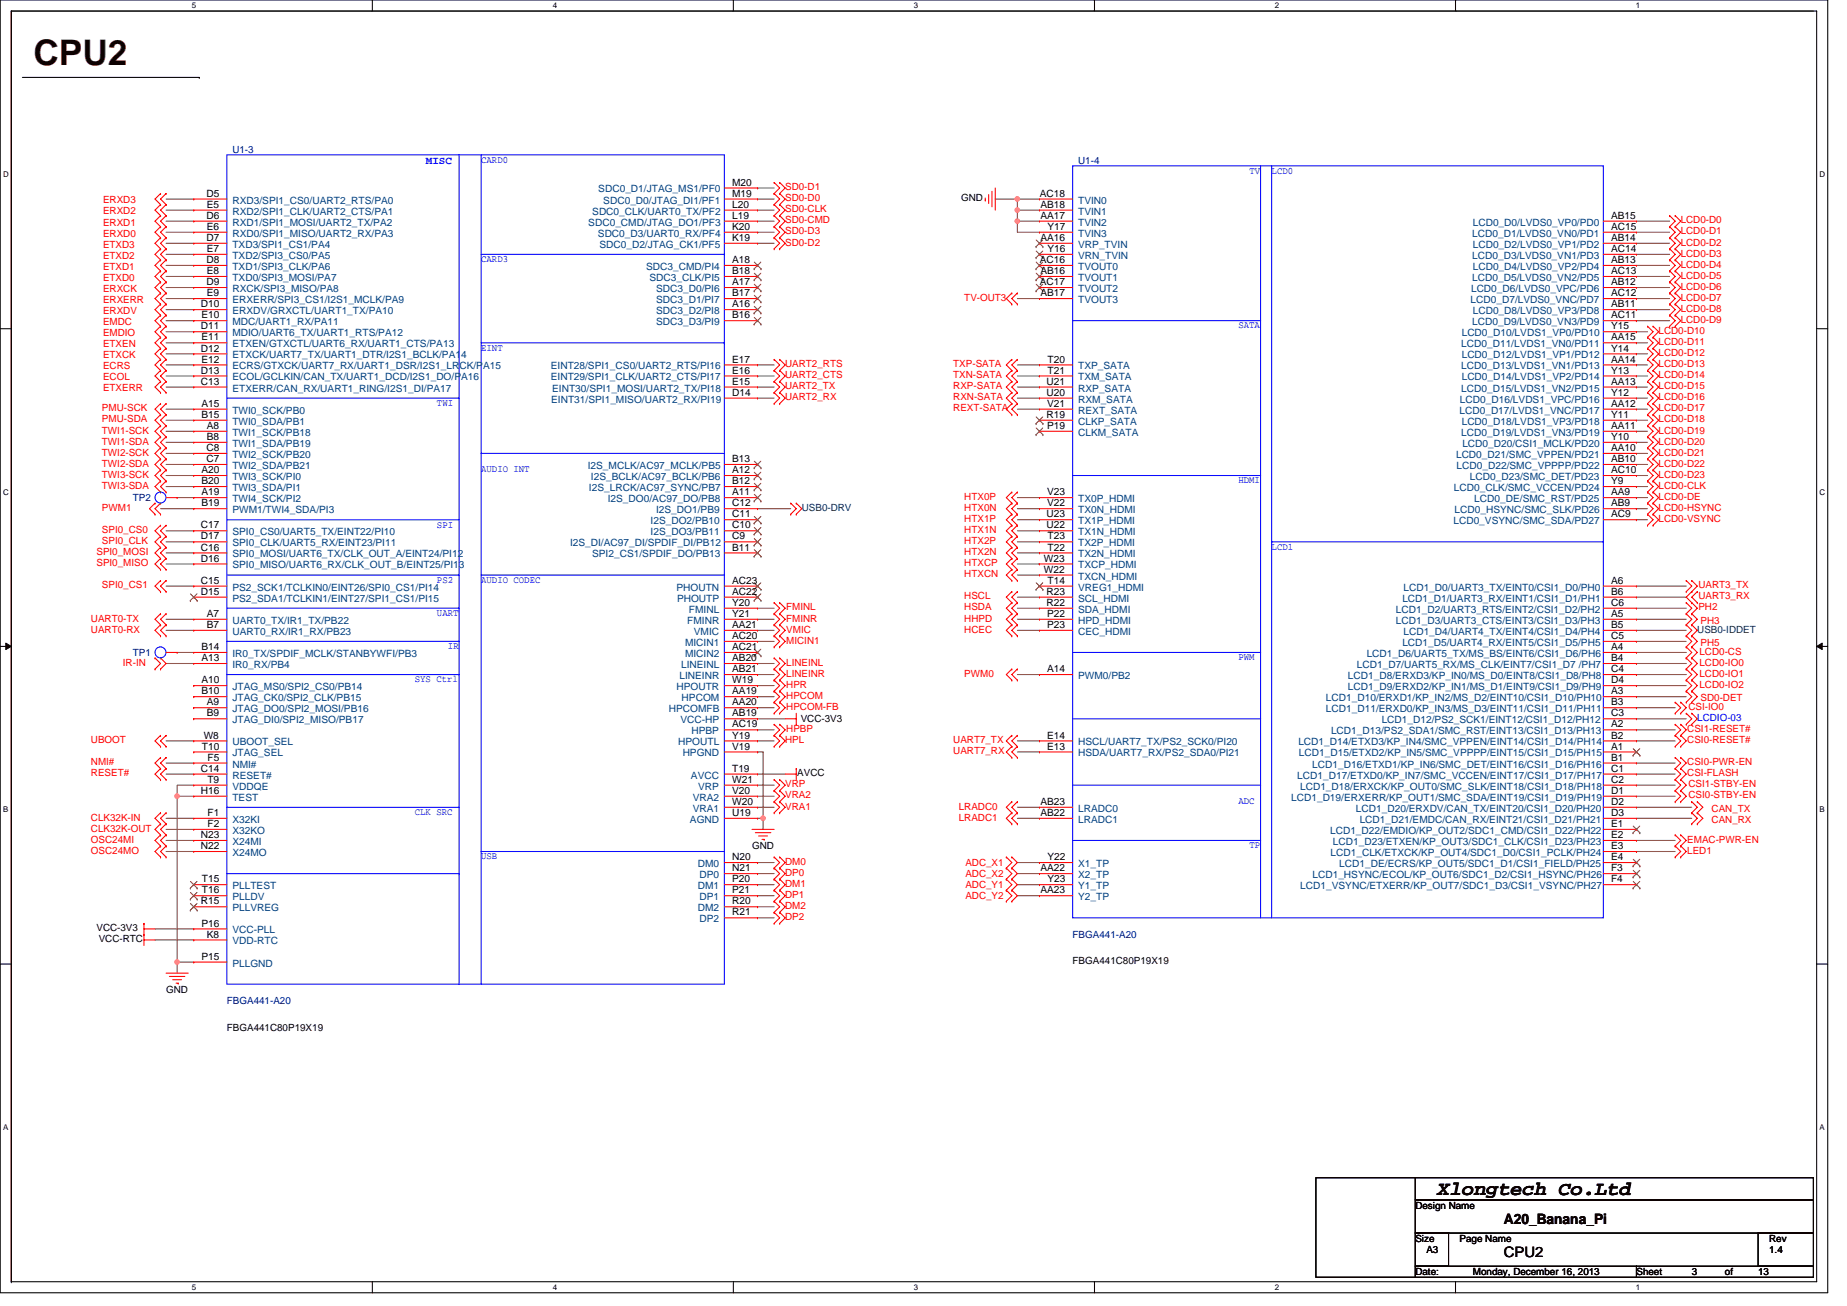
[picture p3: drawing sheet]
<svg xmlns="http://www.w3.org/2000/svg" width="297mm" height="210mm" viewBox="0 0 297 210" stroke-linecap="round" stroke-linejoin="round" font-family="sans-serif">
<defs><g id="words">
<text font-size="5.7" fill="#400000" x="5.4" y="10.5">CPU2</text>
<text font-size="3.2" x="231.2" y="192.1">Xlongtech Co.Ltd</text>
<g font-size="2.3">
<text x="241.8" y="196.8">A20_Banana_Pi</text>
<text x="241.8" y="202.1">CPU2</text>
</g>
<text font-size="1.8" fill="#00f" x="68.5" y="26.3">MISC</text>
<g font-size="1.6" fill="#000080">
<text x="37.4" y="24.5">U1-3</text>
<text x="173.4" y="26.3">U1-4</text>
<text x="21.4" y="80.5">TP2</text>
<text x="21.4" y="105.4">TP1</text>
<text x="172.5" y="150.8">FBGA441-A20</text>
<text x="36.5" y="161.4">FBGA441-A20</text>
</g>
<g font-size="1.6" fill="#00f">
<text x="77.4" y="26.1">CARD0</text>
<text x="201" y="27.9">TV</text>
<text x="204.5" y="27.9">LCD0</text>
<text x="77.4" y="42.1">CARD3</text>
<text x="199.2" y="52.8">SATA</text>
<text x="77.4" y="56.4">EINT</text>
<text x="70.3" y="65.3">TWI</text>
<text x="77.4" y="75.9">AUDIO INT</text>
<text x="199.2" y="77.7">HDMI</text>
<text x="70.3" y="84.8">SPI</text>
<text x="204.5" y="88.4">LCD1</text>
<text x="70.3" y="93.7">PS2</text>
<text x="77.4" y="93.7">AUDIO CODEC</text>
<text x="70.3" y="99">UART</text>
<text x="72" y="104.4">IR</text>
<text x="199.2" y="106.2">PWM</text>
<text x="66.7" y="109.7">SYS Ctrl</text>
<text x="273" y="115.9">LCDIO-03</text>
<text x="66.7" y="131">CLK SRC</text>
<text x="199.2" y="129.3">ADC</text>
<text x="201" y="136.4">TP</text>
<text x="77.4" y="138.2">USB</text>
</g>
<g font-size="1.6">
<text x="117.7" y="29.8">M20</text>
<text x="33.2" y="31.6">D5</text>
<text x="33.2" y="35.2">D6</text>
<text x="33.3" y="33.4">E5</text>
<text x="117.7" y="31.6">M19</text>
<text x="117.7" y="33.4">L20</text>
<text x="117.7" y="35.2">L19</text>
<text x="154.6" y="32.4">GND</text>
<text x="167.2" y="31.6">AC18</text>
<text x="167.3" y="33.4">AB18</text>
<text x="167.3" y="35.2">AA17</text>
<text x="259.1" y="35.2">AB15</text>
<text x="33.2" y="38.7">D7</text>
<text x="33.3" y="37">E6</text>
<text x="33.3" y="40.5">E7</text>
<text x="117.7" y="37">K20</text>
<text x="117.7" y="38.7">K19</text>
<text x="167.3" y="38.7">AA16</text>
<text x="168.4" y="37">Y17</text>
<text x="168.4" y="40.5">Y16</text>
<text x="259.1" y="37">AC15</text>
<text x="259.1" y="40.5">AC14</text>
<text x="259.1" y="38.7">AB14</text>
<text x="33.2" y="42.3">D8</text>
<text x="33.2" y="45.8">D9</text>
<text x="33.3" y="44.1">E8</text>
<text x="33.3" y="47.6">E9</text>
<text x="117.7" y="45.8">A17</text>
<text x="117.7" y="47.6">B17</text>
<text x="117.7" y="44.1">B18</text>
<text x="117.7" y="42.3">A18</text>
<text x="167.2" y="42.3">AC16</text>
<text x="167.2" y="45.8">AC17</text>
<text x="167.3" y="44.1">AB16</text>
<text x="167.3" y="47.6">AB17</text>
<text x="259.1" y="44.1">AC13</text>
<text x="259.1" y="47.6">AC12</text>
<text x="259.1" y="42.3">AB13</text>
<text x="259.1" y="45.8">AB12</text>
<text x="32.3" y="49.4">D10</text>
<text x="32.3" y="53">D11</text>
<text x="32.4" y="51.2">E10</text>
<text x="117.7" y="49.4">A16</text>
<text x="117.7" y="51.2">B16</text>
<text x="259.1" y="51.2">AC11</text>
<text x="259.1" y="49.4">AB11</text>
<text x="259.1" y="53">Y15</text>
<text x="32.3" y="56.5">D12</text>
<text x="32.4" y="54.7">E11</text>
<text x="32.4" y="58.3">E12</text>
<text x="117.7" y="58.3">E17</text>
<text x="168.5" y="58.3">T20</text>
<text x="259.1" y="54.7">AA15</text>
<text x="259.1" y="58.3">AA14</text>
<text x="259.1" y="56.5">Y14</text>
<text x="32.3" y="60.1">D13</text>
<text x="32.3" y="61.8">C13</text>
<text x="32.4" y="65.4">A15</text>
<text x="117.7" y="61.8">E15</text>
<text x="117.7" y="63.6">D14</text>
<text x="117.7" y="60.1">E16</text>
<text x="168.3" y="61.8">U21</text>
<text x="168.3" y="63.6">U20</text>
<text x="168.4" y="65.4">V21</text>
<text x="168.5" y="60.1">T21</text>
<text x="259.1" y="63.6">Y12</text>
<text x="259.1" y="61.8">AA13</text>
<text x="259.1" y="65.4">AA12</text>
<text x="259.1" y="60.1">Y13</text>
<text x="32.4" y="67.2">B15</text>
<text x="33.3" y="69">A8</text>
<text x="33.3" y="70.7">B8</text>
<text x="168.3" y="67.2">R19</text>
<text x="168.4" y="69">P19</text>
<text x="259.1" y="70.7">Y10</text>
<text x="259.1" y="69">AA11</text>
<text x="259.1" y="67.2">Y11</text>
<text x="32.4" y="76.1">A20</text>
<text x="32.4" y="77.9">B20</text>
<text x="33.2" y="72.5">C8</text>
<text x="33.2" y="74.3">C7</text>
<text x="117.7" y="77.9">B12</text>
<text x="117.7" y="76.1">A12</text>
<text x="117.7" y="74.3">B13</text>
<text x="259.1" y="72.5">AA10</text>
<text x="259.1" y="76.1">AC10</text>
<text x="259.1" y="74.3">AB10</text>
<text x="259.1" y="77.9">Y9</text>
<text x="32.4" y="79.6">A19</text>
<text x="32.4" y="81.4">B19</text>
<text x="117.7" y="81.4">C12</text>
<text x="117.7" y="83.2">C11</text>
<text x="117.7" y="79.6">A11</text>
<text x="168.3" y="83.2">U23</text>
<text x="168.4" y="79.6">V23</text>
<text x="168.4" y="81.4">V22</text>
<text x="259.1" y="83.2">AC9</text>
<text x="259.1" y="79.6">AA9</text>
<text x="259.1" y="81.4">AB9</text>
<text x="32.3" y="85">C17</text>
<text x="32.3" y="86.7">D17</text>
<text x="32.3" y="88.5">C16</text>
<text x="117.7" y="85">C10</text>
<text x="117.7" y="88.5">B11</text>
<text x="117.7" y="86.7">C9</text>
<text x="168.3" y="85">U22</text>
<text x="168.5" y="86.7">T23</text>
<text x="168.5" y="88.5">T22</text>
<text x="32.3" y="90.3">D16</text>
<text x="32.3" y="93.9">C15</text>
<text x="32.3" y="95.6">D15</text>
<text x="117.7" y="95.6">AC22</text>
<text x="117.7" y="93.9">AC23</text>
<text x="167.9" y="90.3">W23</text>
<text x="167.9" y="92.1">W22</text>
<text x="168.3" y="95.6">R23</text>
<text x="168.5" y="93.9">T14</text>
<text x="259.1" y="95.6">B6</text>
<text x="259.1" y="93.9">A6</text>
<text x="33.3" y="99.2">A7</text>
<text x="33.3" y="101">B7</text>
<text x="117.7" y="99.2">Y21</text>
<text x="117.7" y="101">AA21</text>
<text x="117.7" y="97.4">Y20</text>
<text x="168.3" y="97.4">R22</text>
<text x="168.4" y="99.2">P22</text>
<text x="168.4" y="101">P23</text>
<text x="259.1" y="97.4">C6</text>
<text x="259.1" y="99.2">A5</text>
<text x="259.1" y="101">B5</text>
<text x="32.4" y="104.5">B14</text>
<text x="32.4" y="106.3">A13</text>
<text x="117.7" y="106.3">AB20</text>
<text x="117.7" y="102.7">AC20</text>
<text x="117.7" y="104.5">AC21</text>
<text x="259.1" y="102.7">C5</text>
<text x="259.1" y="106.3">B4</text>
<text x="259.1" y="104.5">A4</text>
<text x="32.4" y="109.9">A10</text>
<text x="32.4" y="111.6">B10</text>
<text x="33.3" y="113.4">A9</text>
<text x="117.7" y="108.1">AB21</text>
<text x="117.7" y="111.6">AA19</text>
<text x="117.7" y="113.4">AA20</text>
<text x="117.7" y="109.9">W19</text>
<text x="168.4" y="108.1">A14</text>
<text x="259.1" y="111.6">A3</text>
<text x="259.1" y="113.4">B3</text>
<text x="259.1" y="108.1">C4</text>
<text x="259.1" y="109.9">D4</text>
<text x="32.8" y="118.7">W8</text>
<text x="33.3" y="115.2">B9</text>
<text x="117.7" y="117">AC19</text>
<text x="117.7" y="118.7">Y19</text>
<text x="117.7" y="115.2">AB19</text>
<text x="128.8" y="116.1">VCC-3V3</text>
<text x="168.4" y="118.7">E14</text>
<text x="259.1" y="115.2">C3</text>
<text x="259.1" y="117">A2</text>
<text x="259.1" y="118.7">B2</text>
<text x="32.3" y="124.1">C14</text>
<text x="32.5" y="120.5">T10</text>
<text x="33.4" y="125.9">T9</text>
<text x="33.4" y="122.3">F5</text>
<text x="117.7" y="125.9">W21</text>
<text x="117.7" y="124.1">T19</text>
<text x="117.7" y="120.5">V19</text>
<text x="128.2" y="124.8">AVCC</text>
<text x="168.4" y="120.5">E13</text>
<text x="259.1" y="122.3">B1</text>
<text x="259.1" y="120.5">A1</text>
<text x="259.1" y="124.1">C1</text>
<text x="259.1" y="125.9">C2</text>
<text x="32.3" y="127.6">H16</text>
<text x="33.4" y="131.2">F1</text>
<text x="117.7" y="129.4">W20</text>
<text x="117.7" y="127.6">V20</text>
<text x="117.7" y="131.2">U19</text>
<text x="167.3" y="129.4">AB23</text>
<text x="167.3" y="131.2">AB22</text>
<text x="259.1" y="129.4">D2</text>
<text x="259.1" y="131.2">D3</text>
<text x="259.1" y="127.6">D1</text>
<text x="32.3" y="134.7">N23</text>
<text x="32.3" y="136.5">N22</text>
<text x="33.4" y="133">F2</text>
<text x="120.9" y="136.5">GND</text>
<text x="259.1" y="136.5">E3</text>
<text x="259.1" y="133">E1</text>
<text x="259.1" y="134.7">E2</text>
<text x="32.5" y="141.9">T15</text>
<text x="32.5" y="143.6">T16</text>
<text x="117.7" y="138.3">N20</text>
<text x="117.7" y="140.1">N21</text>
<text x="117.7" y="141.9">P20</text>
<text x="117.7" y="143.6">P21</text>
<text x="167.3" y="140.1">AA22</text>
<text x="167.3" y="143.6">AA23</text>
<text x="168.4" y="138.3">Y22</text>
<text x="168.4" y="141.9">Y23</text>
<text x="259.1" y="140.1">F3</text>
<text x="259.1" y="138.3">E4</text>
<text x="259.1" y="141.9">F4</text>
<text x="15.5" y="149.7">VCC-3V3</text>
<text x="32.3" y="145.4">R15</text>
<text x="32.4" y="149">P16</text>
<text x="117.7" y="145.4">R20</text>
<text x="117.7" y="147.2">R21</text>
<text x="15.9" y="151.5">VCC-RTC</text>
<text x="32.4" y="154.3">P15</text>
<text x="33.3" y="150.7">K8</text>
<text x="172.5" y="155">FBGA441C80P19X19</text>
<text x="26.7" y="159.7">GND</text>
<text x="36.5" y="165.7">FBGA441C80P19X19</text>
<text x="227.6" y="194.3">Design Name</text>
<text x="227.6" y="199.7">Size</text>
<text x="229.4" y="201.4">A3</text>
<text x="234.7" y="199.7">Page Name</text>
<text x="284.5" y="199.7">Rev</text>
<text x="284.5" y="201.4">1.4</text>
<text x="227.6" y="205">Date:</text>
<text x="236.9" y="205">Monday, December 16, 2013</text>
<text x="263.2" y="205">Sheet</text>
<text x="272.1" y="205">3</text>
<text x="277.4" y="205">of</text>
<text x="282.7" y="205">13</text>
</g>
<g font-size="1.6" fill="#f00">
<text x="16.6" y="32.7">ERXD3</text>
<text x="16.6" y="34.5">ERXD2</text>
<text x="126.3" y="30.6">SD0-D1</text>
<text x="126.3" y="32.4">SD0-D0</text>
<text x="126.3" y="34.1">SD0-CLK</text>
<text x="126.3" y="35.9">SD0-CMD</text>
<text x="270.3" y="35.9">LCD0-D0</text>
<text x="16.6" y="36.3">ERXD1</text>
<text x="16.6" y="38">ERXD0</text>
<text x="16.6" y="39.8">ETXD3</text>
<text x="16.6" y="41.6">ETXD2</text>
<text x="126.3" y="37.7">SD0-D3</text>
<text x="126.3" y="39.5">SD0-D2</text>
<text x="270.3" y="37.7">LCD0-D1</text>
<text x="270.3" y="39.5">LCD0-D2</text>
<text x="270.3" y="41.3">LCD0-D3</text>
<text x="16.6" y="45.1">ETXD0</text>
<text x="16.6" y="46.9">ERXCK</text>
<text x="16.6" y="43.4">ETXD1</text>
<text x="270.3" y="43">LCD0-D4</text>
<text x="270.3" y="44.8">LCD0-D5</text>
<text x="270.3" y="46.6">LCD0-D6</text>
<text x="16.6" y="50.5">ERXDV</text>
<text x="16.6" y="52.3">EMDC</text>
<text x="16.6" y="48.7">ERXERR</text>
<text x="155.1" y="48.4">TV-OUT3</text>
<text x="266.7" y="53.7">LCD0-D10</text>
<text x="270.3" y="48.4">LCD0-D7</text>
<text x="270.3" y="50.1">LCD0-D8</text>
<text x="270.3" y="51.9">LCD0-D9</text>
<text x="16.6" y="54">EMDIO</text>
<text x="16.6" y="55.8">ETXEN</text>
<text x="16.6" y="57.6">ETXCK</text>
<text x="16.6" y="59.4">ECRS</text>
<text x="126.3" y="59">UART2_RTS</text>
<text x="153.3" y="59">TXP-SATA</text>
<text x="266.7" y="55.5">LCD0-D11</text>
<text x="266.7" y="57.3">LCD0-D12</text>
<text x="266.7" y="59">LCD0-D13</text>
<text x="16.6" y="61.2">ECOL</text>
<text x="16.6" y="62.9">ETXERR</text>
<text x="126.3" y="64.4">UART2_RX</text>
<text x="126.3" y="62.6">UART2_TX</text>
<text x="126.3" y="60.8">UART2_CTS</text>
<text x="153.3" y="60.8">TXN-SATA</text>
<text x="153.3" y="62.6">RXP-SATA</text>
<text x="153.3" y="64.4">RXN-SATA</text>
<text x="266.7" y="64.4">LCD0-D16</text>
<text x="266.7" y="60.8">LCD0-D14</text>
<text x="266.7" y="62.6">LCD0-D15</text>
<text x="16.4" y="69.7">TWI1-SCK</text>
<text x="16.4" y="71.5">TWI1-SDA</text>
<text x="16.4" y="66.1">PMU-SCK</text>
<text x="16.4" y="67.9">PMU-SDA</text>
<text x="153.3" y="66.1">REXT-SATA</text>
<text x="266.7" y="66.1">LCD0-D17</text>
<text x="266.7" y="67.9">LCD0-D18</text>
<text x="266.7" y="69.7">LCD0-D19</text>
<text x="266.7" y="71.5">LCD0-D20</text>
<text x="16.4" y="73.3">TWI2-SCK</text>
<text x="16.4" y="75">TWI2-SDA</text>
<text x="16.4" y="76.8">TWI3-SCK</text>
<text x="266.7" y="73.3">LCD0-D21</text>
<text x="266.7" y="75">LCD0-D22</text>
<text x="266.7" y="76.8">LCD0-D23</text>
<text x="16.4" y="78.6">TWI3-SDA</text>
<text x="16.4" y="82.1">PWM1</text>
<text x="155.1" y="80.4">HTX0P</text>
<text x="155.1" y="82.1">HTX0N</text>
<text x="155.1" y="83.9">HTX1P</text>
<text x="266.7" y="78.6">LCD0-CLK</text>
<text x="266.7" y="80.4">LCD0-DE</text>
<text x="266.7" y="82.1">LCD0-HSYNC</text>
<text x="266.7" y="83.9">LCD0-VSYNC</text>
<text x="15.5" y="89.3">SPI0_MOSI</text>
<text x="16.4" y="85.7">SPI0_CS0</text>
<text x="16.4" y="87.5">SPI0_CLK</text>
<text x="155.1" y="85.7">HTX1N</text>
<text x="155.1" y="87.5">HTX2P</text>
<text x="155.1" y="89.3">HTX2N</text>
<text x="15.5" y="91">SPI0_MISO</text>
<text x="16.4" y="94.6">SPI0_CS1</text>
<text x="155.1" y="91">HTXCP</text>
<text x="155.1" y="92.8">HTXCN</text>
<text x="273.1" y="94.6">UART3_TX</text>
<text x="14.6" y="99.9">UART0-TX</text>
<text x="14.6" y="101.7">UART0-RX</text>
<text x="126.4" y="101.7">VMIC</text>
<text x="126.4" y="98.1">FMINL</text>
<text x="126.4" y="99.9">FMINR</text>
<text x="155.1" y="96.4">HSCL</text>
<text x="155.1" y="98.1">HSDA</text>
<text x="155.1" y="99.9">HHPD</text>
<text x="155.1" y="101.7">HCEC</text>
<text x="273.1" y="96.4">UART3_RX</text>
<text x="273.1" y="98.1">PH2</text>
<text x="273.5" y="100.3">PH3</text>
<text x="19.8" y="107">IR-IN</text>
<text x="126.4" y="103.5">MICIN1</text>
<text x="126.4" y="107">LINEINL</text>
<text x="273.3" y="105.3">LCD0-CS</text>
<text x="273.3" y="107">LCD0-IO0</text>
<text x="273.5" y="103.8">PH5</text>
<text x="126.4" y="110.6">HPR</text>
<text x="126.4" y="112.4">HPCOM</text>
<text x="126.4" y="108.8">LINEINR</text>
<text x="155.1" y="108.8">PWM0</text>
<text x="273.3" y="108.8">LCD0-IO1</text>
<text x="273.3" y="110.6">LCD0-IO2</text>
<text x="273.5" y="112.7">SD0-DET</text>
<text x="14.6" y="119.5">UBOOT</text>
<text x="126.3" y="119.5">HPL</text>
<text x="126.4" y="117.7">HPBP</text>
<text x="126.4" y="114.2">HPCOM-FB</text>
<text x="153.3" y="119.5">UART7_TX</text>
<text x="271.4" y="119.5">CSI0-RESET#</text>
<text x="271.4" y="117.7">CSI1-RESET#</text>
<text x="271.5" y="114.2">CSI-IO0</text>
<text x="14.6" y="124.8">RESET#</text>
<text x="14.6" y="123">NMI#</text>
<text x="153.3" y="121.3">UART7_RX</text>
<text x="271.4" y="123">CSI0-PWR-EN</text>
<text x="271.4" y="124.8">CSI-FLASH</text>
<text x="14.6" y="131.9">CLK32K-IN</text>
<text x="126.3" y="130.2">VRA1</text>
<text x="126.3" y="128.4">VRA2</text>
<text x="126.3" y="126.6">VRP</text>
<text x="154.2" y="130.2">LRADC0</text>
<text x="154.2" y="131.9">LRADC1</text>
<text x="271.5" y="128.4">CSI0-STBY-EN</text>
<text x="271.5" y="126.6">CSI1-STBY-EN</text>
<text x="275.3" y="130.5">CAN_TX</text>
<text x="14.6" y="133.7">CLK32K-OUT</text>
<text x="14.6" y="135.5">OSC24MI</text>
<text x="14.6" y="137.3">OSC24MO</text>
<text x="271.4" y="135.5">EMAC-PWR-EN</text>
<text x="271.4" y="137.3">LED1</text>
<text x="275.3" y="132.3">CAN_RX</text>
<text x="126.3" y="139">DM0</text>
<text x="126.3" y="140.8">DP0</text>
<text x="126.3" y="142.6">DM1</text>
<text x="155.3" y="139.2">ADC_X1</text>
<text x="155.3" y="141">ADC_X2</text>
<text x="155.3" y="142.8">ADC_Y1</text>
<text x="126.3" y="146.2">DM2</text>
<text x="126.3" y="147.9">DP2</text>
<text x="126.3" y="144.4">DP1</text>
<text x="155.3" y="144.5">ADC_Y2</text>
</g>
<g font-size="1.6" fill="#004080">
<text x="37.4" y="32.7">RXD3/SPI1_CS0/UART2_RTS/PA0</text>
<text x="37.4" y="34.5">RXD2/SPI1_CLK/UART2_CTS/PA1</text>
<text x="95.2" y="34.5">SDC0_CLK/UART0_TX/PF2</text>
<text x="96.2" y="30.9">SDC0_D1/JTAG_MS1/PF0</text>
<text x="97" y="32.7">SDC0_D0/JTAG_DI1/PF1</text>
<text x="173.4" y="32.7">TVIN0</text>
<text x="173.4" y="34.5">TVIN1</text>
<text x="37.4" y="36.3">RXD1/SPI1_MOSI/UART2_TX/PA2</text>
<text x="37.4" y="38.1">RXD0/SPI1_MISO/UART2_RX/PA3</text>
<text x="37.4" y="39.8">TXD3/SPI1_CS1/PA4</text>
<text x="37.4" y="41.6">TXD2/SPI3_CS0/PA5</text>
<text x="94.6" y="36.3">SDC0_CMD/JTAG_DO1/PF3</text>
<text x="96.2" y="38.1">SDC0_D3/UART0_RX/PF4</text>
<text x="96.4" y="39.8">SDC0_D2/JTAG_CK1/PF5</text>
<text x="173.4" y="36.3">TVIN2</text>
<text x="173.4" y="38.1">TVIN3</text>
<text x="173.4" y="39.8">VRP_TVIN</text>
<text x="173.4" y="41.6">VRN_TVIN</text>
<text x="236.8" y="38.1">LCD0_D1/LVDS0_VN0/PD1</text>
<text x="236.8" y="41.6">LCD0_D3/LVDS0_VN1/PD3</text>
<text x="236.9" y="36.3">LCD0_D0/LVDS0_VP0/PD0</text>
<text x="236.9" y="39.8">LCD0_D2/LVDS0_VP1/PD2</text>
<text x="37.4" y="43.4">TXD1/SPI3_CLK/PA6</text>
<text x="37.4" y="45.2">TXD0/SPI3_MOSI/PA7</text>
<text x="37.4" y="46.9">RXCK/SPI3_MISO/PA8</text>
<text x="103.9" y="43.4">SDC3_CMD/PI4</text>
<text x="104.4" y="45.2">SDC3_CLK/PI5</text>
<text x="105.5" y="46.9">SDC3_D0/PI6</text>
<text x="173.4" y="43.4">TVOUT0</text>
<text x="173.4" y="45.2">TVOUT1</text>
<text x="173.4" y="46.9">TVOUT2</text>
<text x="236.6" y="46.9">LCD0_D6/LVDS0_VPC/PD6</text>
<text x="236.8" y="45.2">LCD0_D5/LVDS0_VN2/PD5</text>
<text x="236.9" y="43.4">LCD0_D4/LVDS0_VP2/PD4</text>
<text x="37.4" y="48.7">ERXERR/SPI3_CS1/I2S1_MCLK/PA9</text>
<text x="37.4" y="50.5">ERXDV/GRXCTL/UART1_TX/PA10</text>
<text x="37.4" y="52.3">MDC/UART1_RX/PA11</text>
<text x="105.5" y="48.7">SDC3_D1/PI7</text>
<text x="105.5" y="50.5">SDC3_D2/PI8</text>
<text x="105.5" y="52.3">SDC3_D3/PI9</text>
<text x="173.4" y="48.7">TVOUT3</text>
<text x="236.5" y="48.7">LCD0_D7/LVDS0_VNC/PD7</text>
<text x="236.8" y="52.3">LCD0_D9/LVDS0_VN3/PD9</text>
<text x="236.9" y="50.5">LCD0_D8/LVDS0_VP3/PD8</text>
<text x="37.4" y="54.1">MDIO/UART6_TX/UART1_RTS/PA12</text>
<text x="37.4" y="55.8">ETXEN/GTXCTL/UART6_RX/UART1_CTS/PA13</text>
<text x="37.4" y="57.6">ETXCK/UART7_TX/UART1_DTR/I2S1_BCLK/PA14</text>
<text x="37.4" y="59.4">ECRS/GTXCK/UART7_RX/UART1_DSR/I2S1_LRCK/PA15</text>
<text x="88.6" y="59.4">EINT28/SPI1_CS0/UART2_RTS/PI16</text>
<text x="173.4" y="59.4">TXP_SATA</text>
<text x="235" y="55.8">LCD0_D11/LVDS1_VN0/PD11</text>
<text x="235" y="59.4">LCD0_D13/LVDS1_VN1/PD13</text>
<text x="235.1" y="54.1">LCD0_D10/LVDS1_VP0/PD10</text>
<text x="235.1" y="57.6">LCD0_D12/LVDS1_VP1/PD12</text>
<text x="37.4" y="61.2">ECOL/GCLKIN/CAN_TX/UART1_DCD/I2S1_DO/PA16</text>
<text x="37.4" y="62.9">ETXERR/CAN_RX/UART1_RING/I2S1_DI/PA17</text>
<text x="88.6" y="61.2">EINT29/SPI1_CLK/UART2_CTS/PI17</text>
<text x="88.6" y="64.7">EINT31/SPI1_MISO/UART2_RX/PI19</text>
<text x="88.8" y="62.9">EINT30/SPI1_MOSI/UART2_TX/PI18</text>
<text x="173.4" y="61.2">TXM_SATA</text>
<text x="173.4" y="62.9">RXP_SATA</text>
<text x="173.4" y="64.7">RXM_SATA</text>
<text x="234.8" y="64.7">LCD0_D16/LVDS1_VPC/PD16</text>
<text x="235" y="62.9">LCD0_D15/LVDS1_VN2/PD15</text>
<text x="235.1" y="61.2">LCD0_D14/LVDS1_VP2/PD14</text>
<text x="37.4" y="66.5">TWI0_SCK/PB0</text>
<text x="37.4" y="68.3">TWI0_SDA/PB1</text>
<text x="37.4" y="70.1">TWI1_SCK/PB18</text>
<text x="37.4" y="71.8">TWI1_SDA/PB19</text>
<text x="173.4" y="66.5">REXT_SATA</text>
<text x="173.4" y="68.3">CLKP_SATA</text>
<text x="173.4" y="70.1">CLKM_SATA</text>
<text x="234.7" y="66.5">LCD0_D17/LVDS1_VNC/PD17</text>
<text x="235" y="70.1">LCD0_D19/LVDS1_VN3/PD19</text>
<text x="235.1" y="68.3">LCD0_D18/LVDS1_VP3/PD18</text>
<text x="235.2" y="71.8">LCD0_D20/CSI1_MCLK/PD20</text>
<text x="37.4" y="73.6">TWI2_SCK/PB20</text>
<text x="37.4" y="75.4">TWI2_SDA/PB21</text>
<text x="37.4" y="77.2">TWI3_SCK/PI0</text>
<text x="94.5" y="75.4">I2S_MCLK/AC97_MCLK/PB5</text>
<text x="95" y="77.2">I2S_BCLK/AC97_BCLK/PB6</text>
<text x="234.2" y="73.6">LCD0_D21/SMC_VPPEN/PD21</text>
<text x="234.2" y="75.4">LCD0_D22/SMC_VPPPP/PD22</text>
<text x="236.4" y="77.2">LCD0_D23/SMC_DET/PD23</text>
<text x="37.4" y="79">TWI3_SDA/PI1</text>
<text x="37.4" y="80.7">TWI4_SCK/PI2</text>
<text x="37.4" y="82.5">PWM1/TWI4_SDA/PI3</text>
<text x="94.7" y="79">I2S_LRCK/AC97_SYNC/PB7</text>
<text x="97.7" y="80.7">I2S_DO0/AC97_DO/PB8</text>
<text x="105.5" y="82.5">I2S_DO1/PB9</text>
<text x="173.4" y="80.7">TX0P_HDMI</text>
<text x="173.4" y="82.5">TX0N_HDMI</text>
<text x="233.8" y="79">LCD0_CLK/SMC_VCCEN/PD24</text>
<text x="233.9" y="82.5">LCD0_HSYNC/SMC_SLK/PD26</text>
<text x="237.1" y="80.7">LCD0_DE/SMC_RST/PD25</text>
<text x="37.4" y="86.1">SPI0_CS0/UART5_TX/EINT22/PI10</text>
<text x="37.4" y="87.8">SPI0_CLK/UART5_RX/EINT23/PI11</text>
<text x="37.4" y="89.6">SPI0_MOSI/UART6_TX/CLK_OUT_A/EINT24/PI12</text>
<text x="91.7" y="87.8">I2S_DI/AC97_DI/SPDIF_DI/PB12</text>
<text x="95.2" y="89.6">SPI2_CS1/SPDIF_DO/PB13</text>
<text x="104.6" y="84.3">I2S_DO2/PB10</text>
<text x="104.6" y="86.1">I2S_DO3/PB11</text>
<text x="173.4" y="84.3">TX1P_HDMI</text>
<text x="173.4" y="86.1">TX1N_HDMI</text>
<text x="173.4" y="87.8">TX2P_HDMI</text>
<text x="173.4" y="89.6">TX2N_HDMI</text>
<text x="233.7" y="84.3">LCD0_VSYNC/SMC_SDA/PD27</text>
<text x="37.4" y="91.4">SPI0_MISO/UART6_RX/CLK_OUT_B/EINT25/PI13</text>
<text x="37.4" y="95">PS2_SCK1/TCLKIN0/EINT26/SPI0_CS1/PI14</text>
<text x="108.8" y="95">PHOUTN</text>
<text x="173.4" y="91.4">TXCP_HDMI</text>
<text x="173.4" y="93.2">TXCN_HDMI</text>
<text x="173.4" y="95">VREG1_HDMI</text>
<text x="225.7" y="95">LCD1_D0/UART3_TX/EINT0/CSI1_D0/PH0</text>
<text x="37.4" y="96.7">PS2_SDA1/TCLKIN1/EINT27/SPI1_CS1/PI15</text>
<text x="37.4" y="100.3">UART0_TX/IR1_TX/PB22</text>
<text x="108.9" y="96.7">PHOUTP</text>
<text x="110.5" y="100.3">FMINR</text>
<text x="110.8" y="98.5">FMINL</text>
<text x="173.4" y="96.7">SCL_HDMI</text>
<text x="173.4" y="98.5">SDA_HDMI</text>
<text x="173.4" y="100.3">HPD_HDMI</text>
<text x="224.5" y="98.5">LCD1_D2/UART3_RTS/EINT2/CSI1_D2/PH2</text>
<text x="224.5" y="100.3">LCD1_D3/UART3_CTS/EINT3/CSI1_D3/PH3</text>
<text x="225.5" y="96.7">LCD1_D1/UART3_RX/EINT1/CSI1_D1/PH1</text>
<text x="37.4" y="102.1">UART0_RX/IR1_RX/PB23</text>
<text x="37.4" y="105.6">IR0_TX/SPDIF_MCLK/STANBYWFI/PB3</text>
<text x="37.4" y="107.4">IR0_RX/PB4</text>
<text x="109.5" y="107.4">LINEINL</text>
<text x="110.2" y="103.8">MICIN1</text>
<text x="110.2" y="105.6">MICIN2</text>
<text x="111.6" y="102.1">VMIC</text>
<text x="173.4" y="102.1">CEC_HDMI</text>
<text x="218.2" y="107.4">LCD1_D7/UART5_RX/MS_CLK/EINT7/CSI1_D7 /PH7</text>
<text x="219.8" y="105.6">LCD1_D6/UART5_TX/MS_BS/EINT6/CSI1_D6/PH6</text>
<text x="225.5" y="103.8">LCD1_D5/UART4_RX/EINT5/CSI1_D5/PH5</text>
<text x="225.7" y="102.1">LCD1_D4/UART4_TX/EINT4/CSI1_D4/PH4</text>
<text x="37.4" y="111">JTAG_MS0/SPI2_CS0/PB14</text>
<text x="37.4" y="112.7">JTAG_CK0/SPI2_CLK/PB15</text>
<text x="108.8" y="111">HPOUTR</text>
<text x="109.3" y="109.2">LINEINR</text>
<text x="109.6" y="112.7">HPCOM</text>
<text x="173.4" y="109.2">PWM0/PB2</text>
<text x="213.2" y="112.7">LCD1_D10/ERXD1/KP_IN2/MS_D2/EINT10/CSI1_D10/PH10</text>
<text x="216.8" y="109.2">LCD1_D8/ERXD3/KP_IN0/MS_D0/EINT8/CSI1_D8/PH8</text>
<text x="216.8" y="111">LCD1_D9/ERXD2/KP_IN1/MS_D1/EINT9/CSI1_D9/PH9</text>
<text x="37.4" y="114.5">JTAG_DO0/SPI2_MOSI/PB16</text>
<text x="37.4" y="116.3">JTAG_DI0/SPI2_MISO/PB17</text>
<text x="37.4" y="119.8">UBOOT_SEL</text>
<text x="107.6" y="114.5">HPCOMFB</text>
<text x="109.1" y="119.8">HPOUTL</text>
<text x="109.4" y="116.3">VCC-HP</text>
<text x="111.2" y="118.1">HPBP</text>
<text x="173.4" y="119.8">HSCL/UART7_TX/PS2_SCK0/PI20</text>
<text x="208.8" y="119.8">LCD1_D14/ETXD3/KP_IN4/SMC_VPPEN/EINT14/CSI1_D14/PH14</text>
<text x="213.2" y="114.5">LCD1_D11/ERXD0/KP_IN3/MS_D3/EINT11/CSI1_D11/PH11</text>
<text x="214.1" y="118.1">LCD1_D13/PS2_SDA1/SMC_RST/EINT13/CSI1_D13/PH13</text>
<text x="222.2" y="116.3">LCD1_D12/PS2_SCK1/EINT12/CSI1_D12/PH12</text>
<text x="37.4" y="121.6">JTAG_SEL</text>
<text x="37.4" y="123.4">NMI#</text>
<text x="37.4" y="125.2">RESET#</text>
<text x="109.8" y="121.6">HPGND</text>
<text x="111.1" y="125.2">AVCC</text>
<text x="173.4" y="121.6">HSDA/UART7_RX/PS2_SDA0/PI21</text>
<text x="208.6" y="125.2">LCD1_D17/ETXD0/KP_IN7/SMC_VCCEN/EINT17/CSI1_D17/PH17</text>
<text x="208.9" y="121.6">LCD1_D15/ETXD2/KP_IN5/SMC_VPPPP/EINT15/CSI1_D15/PH15</text>
<text x="211" y="123.4">LCD1_D16/ETXD1/KP_IN6/SMC_DET/EINT16/CSI1_D16/PH16</text>
<text x="37.4" y="128.7">TEST</text>
<text x="37.4" y="127">VDDQE</text>
<text x="111.4" y="130.5">VRA1</text>
<text x="111.4" y="128.7">VRA2</text>
<text x="112.3" y="127">VRP</text>
<text x="173.4" y="130.5">LRADC0</text>
<text x="207.6" y="128.7">LCD1_D19/ERXERR/KP_OUT1/SMC_SDA/EINT19/CSI1_D19/PH19</text>
<text x="209.1" y="127">LCD1_D18/ERXCK/KP_OUT0/SMC_SLK/EINT18/CSI1_D18/PH18</text>
<text x="218.1" y="130.5">LCD1_D20/ERXDV/CAN_TX/EINT20/CSI1_D20/PH20</text>
<text x="37.4" y="132.3">X32KI</text>
<text x="37.4" y="134.1">X32KO</text>
<text x="37.4" y="135.8">X24MI</text>
<text x="37.4" y="137.6">X24MO</text>
<text x="111" y="132.3">AGND</text>
<text x="173.4" y="132.3">LRADC1</text>
<text x="213.9" y="134.1">LCD1_D22/EMDIO/KP_OUT2/SDC1_CMD/CSI1_D22/PH22</text>
<text x="214" y="137.6">LCD1_CLK/ETXCK/KP_OUT4/SDC1_D0/CSI1_PCLK/PH24</text>
<text x="214.4" y="135.8">LCD1_D23/ETXEN/KP_OUT3/SDC1_CLK/CSI1_D23/PH23</text>
<text x="218.7" y="132.3">LCD1_D21/EMDC/CAN_RX/EINT21/CSI1_D21/PH21</text>
<text x="37.4" y="143">PLLTEST</text>
<text x="112.2" y="139.4">DM0</text>
<text x="112.2" y="143">DM1</text>
<text x="112.5" y="141.2">DP0</text>
<text x="173.4" y="139.4">X1_TP</text>
<text x="173.4" y="141.2">X2_TP</text>
<text x="173.4" y="143">Y1_TP</text>
<text x="209.1" y="143">LCD1_VSYNC/ETXERR/KP_OUT7/SDC1_D3/CSI1_VSYNC/PH27</text>
<text x="211.1" y="141.2">LCD1_HSYNC/ECOL/KP_OUT6/SDC1_D2/CSI1_HSYNC/PH26</text>
<text x="215.4" y="139.4">LCD1_DE/ECRS/KP_OUT5/SDC1_D1/CSI1_FIELD/PH25</text>
<text x="37.4" y="144.7">PLLDV</text>
<text x="37.4" y="146.5">PLLVREG</text>
<text x="112.2" y="146.5">DM2</text>
<text x="112.5" y="144.7">DP1</text>
<text x="112.5" y="148.3">DP2</text>
<text x="173.4" y="144.7">Y2_TP</text>
<text x="37.4" y="151.8">VDD-RTC</text>
<text x="37.4" y="150.1">VCC-PLL</text>
<text x="37.4" y="155.4">PLLGND</text>
</g>
<g font-size="1.6" fill="#004040">
<text x="128.9" y="82.1">USB0-DRV</text>
<text x="273" y="101.7">USB0-IDDET</text>
</g>
<g font-size="1.3">
<text x="30.8" y="1.3">5</text>
<text x="88.9" y="1.3">4</text>
<text x="147" y="1.3">3</text>
<text x="205" y="1.3">2</text>
<text x="263.1" y="1.3">1</text>
<text x=".5" y="28.4">D</text>
<text x="292.6" y="28.4">D</text>
<text x=".5" y="79.5">C</text>
<text x="292.6" y="79.5">C</text>
<text x=".5" y="130.6">B</text>
<text x="292.6" y="130.6">B</text>
<text x=".5" y="181.7">A</text>
<text x="292.6" y="181.7">A</text>
<text x="30.8" y="207.4">5</text>
<text x="88.9" y="207.4">4</text>
<text x="147" y="207.4">3</text>
<text x="205" y="207.4">2</text>
<text x="263.1" y="207.4">1</text>
</g>
</g></defs>
<path d="M0 0h293.9v207.9h-293.9zM1.8 1.8h290.4v204.3h-290.4z" fill="none" stroke="#000" stroke-width=".17"/>
<g fill="#fff">
<path d="M30.8 .2h.7v1.4h-.7z"/>
<path d="M30.8 206.3h.7v1.4h-.7z"/>
</g>
<path d="M59.9 0v1.8M59.9 206.1v1.8" fill="none" stroke="#000" stroke-width=".17"/>
<g fill="#fff">
<path d="M88.9 .2h.7v1.4h-.7z"/>
<path d="M88.9 206.3h.7v1.4h-.7z"/>
</g>
<path d="M117.9 0v1.8M117.9 206.1v1.8" fill="none" stroke="#000" stroke-width=".17"/>
<g fill="#fff">
<path d="M147 .2h.7v1.4h-.7z"/>
<path d="M147 206.3h.7v1.4h-.7z"/>
</g>
<path d="M176 0v1.8M176 206.1v1.8" fill="none" stroke="#000" stroke-width=".17"/>
<g fill="#fff">
<path d="M205 .2h.7v1.4h-.7z"/>
<path d="M205 206.3h.7v1.4h-.7z"/>
</g>
<path d="M234.1 0v1.8M234.1 206.1v1.8" fill="none" stroke="#000" stroke-width=".17"/>
<g fill="#fff">
<path d="M263.1 .2h.7v1.4h-.7z"/>
<path d="M263.1 206.3h.7v1.4h-.7z"/>
<path d="M.5 27.3h.9v1.4h-.9z"/>
<path d="M292.6 27.3h.9v1.4h-.9z"/>
<path d="M.5 78.4h.9v1.4h-.9z"/>
<path d="M292.6 78.4h.9v1.4h-.9z"/>
</g>
<path d="M0 52.9h1.8M292.2 52.9h1.7" fill="none" stroke="#000" stroke-width=".17"/>
<g fill="#fff">
<path d="M.5 129.5h.8v1.4h-.8z"/>
<path d="M292.6 129.5h.9v1.4h-.9z"/>
</g>
<path d="M0 103.9h1.8M292.2 103.9h1.7" fill="none" stroke="#000" stroke-width=".17"/>
<path d="M.9 103.4l.9 .5-.9 .5zM292.2 103.9l.8-.5v1z" fill="#000" stroke="#000" stroke-width=".16"/>
<g fill="#fff">
<path d="M.5 180.5h.8v1.4h-.8z"/>
<path d="M292.6 180.5h.9v1.4h-.9z"/>
</g>
<path d="M3.6 12.4h28.4M32 12.4h.1M291.6 1.8h-289.8v204.4M0 155h1.8M292.2 155h1.7M211.6 189.4h16v16h-16zM227.6 189.4h64v3.5h-64zM227.6 192.9h64v5.3h-64zM227.6 198.2h5.4v5.4h-5.4zM282.7 198.2h8.9v5.4h-8.9zM227.6 203.6h35.6v1.8h-35.6zM263.2 203.6h28.4v1.8h-28.4z" fill="none" stroke="#000" stroke-width=".17"/>
<g fill="none" stroke="#804040" stroke-width=".17">
<path d="M26.7 32h4.5M26.7 33.8h4.5M26.7 35.6h4.5M26.7 37.3h4.5M26.7 39.1h4.5M121.8 37.3h2.7M121.8 39.1h2.7M121.8 30.2h2.7M121.8 32h2.7M121.8 33.8h2.7M121.8 35.6h2.7M160.1 32h3.5"/>
<path d="M163.6 35.6h.1M163.6 35.6h3.6M163.6 32h3.6M163.6 33.8h3.6M163.6 35.6v1.7h3.6M163.6 32h.1M163.6 33.8v1.8M163.6 32v1.8M263.2 35.6h5.3M263.2 37.3h5.3M263.2 39.1h5.3M26.7 49.8h4.5"/>
<path d="M26.7 44.4h4.5M26.7 51.6h4.5M26.7 53.3h4.5M26.7 55.1h4.5M26.7 56.9h4.5M26.7 58.7h4.5M26.7 46.2h4.5M26.7 40.9h4.5M26.7 48h4.5M26.7 42.7h4.5M121.8 58.7h2.7M163.6 48h3.6"/>
<path d="M163.6 58.7h3.6M263.2 44.4h5.3M263.2 46.2h5.3M263.2 48h5.3M263.2 49.8h5.3M263.2 51.6h5.3M263.2 53.3h1.8M263.2 55.1h1.8M263.2 56.9h1.8M263.2 58.7h1.8M263.2 40.9h5.3M263.2 42.7h5.3"/>
<path d="M26.7 69.3h4.5M26.7 71.1h4.5M26.7 60.5h4.5M26.7 62.2h4.5M26.7 65.8h4.5M26.7 67.6h4.5M26.7 72.9h4.5M26.7 74.7h4.5M26.7 76.5h4.5M26.7 78.2h4.5M121.8 60.5h2.7M121.8 64h2.7"/>
<path d="M121.8 62.2h2.7M163.6 60.5h3.6M163.6 62.2h3.6M163.6 65.8h3.6M163.6 64h3.6M263.2 69.3h1.8M263.2 71.1h1.8M263.2 72.9h1.8M263.2 74.7h1.8M263.2 76.5h1.8M263.2 78.2h1.8M263.2 60.5h1.8"/>
<path d="M263.2 62.2h1.8M263.2 64h1.8M263.2 65.8h1.8M263.2 67.6h1.8M25.8 81.8h5.4M26.7 99.6h4.5M26.7 85.3h4.5M26.7 87.1h4.5M26.7 88.9h4.5M26.7 90.7h4.5M26.7 94.2h4.5M28.5 80h2.7"/>
<path d="M121.8 81.8h5.4M121.8 97.8h2.7M121.8 99.6h2.7M163.6 88.9h3.6M163.6 90.7h3.6M163.6 92.5h3.6M163.6 81.8h3.6M163.6 80h3.6M163.6 99.6h3.6M163.6 83.6h3.6M163.6 96h3.6M163.6 85.3h3.6"/>
<path d="M163.6 97.8h3.6M163.6 87.1h3.6M263.2 80h1.8M263.2 81.8h1.8M263.2 83.6h1.8M263.2 94.2h8M263.2 96h8M263.2 97.8h8M263.2 99.6h8M26.7 101.3h4.5M26.7 119.1h4.5M26.7 106.7h4.5"/>
<path d="M28.5 104.9h2.7M121.8 115.6h4.5M121.8 119.1h2.7M121.8 110.2h2.7M121.8 117.3h2.7M121.8 112h2.7M121.8 113.8h2.7M121.8 101.3h2.7M121.8 103.1h2.7M121.8 106.7h2.7M121.8 108.5h2.7M163.6 101.3h3.6"/>
<path d="M163.6 108.5h3.6M163.6 119.1h3.6M263.2 119.1h6.2M263.2 117.3h6.2M263.2 104.9h8M263.2 106.7h8M263.2 108.5h8M263.2 110.2h8M263.2 101.3h8M263.2 103.1h8M263.2 112h8M263.2 113.8h6.2"/>
<path d="M263.2 115.6h8M26.7 122.7h4.5M26.7 124.5h4.5M26.7 131.6h4.5M26.7 133.3h4.5M26.7 135.1h4.5M26.7 136.9h4.5M28.5 128h2.7M31.2 126.2h-2.7v28.5M121.8 138.7h2.7M121.8 124.5h4.5M121.8 126.2h2.7"/>
<path d="M121.8 128h2.7M121.8 129.8h2.7M121.8 120.9h.9v10.7M121.8 131.6h.9M122.7 131.6h.1M122.7 131.6v1.7M163.6 129.8h3.6M163.6 131.6h3.6M163.6 120.9h3.6M163.6 138.7h3.6M263.2 129.8h8.9M263.2 131.6h8.9"/>
<path d="M263.2 135.1h6.2M263.2 128h6.2M263.2 126.2h6.2M263.2 122.7h6.2M263.2 124.5h6.2M263.2 136.9h.1M263.2 136.9h6.2M24.9 149.4h6.3M24.9 151.1h6.3M28.5 154.7h2.7M28.5 154.7v1.8M28.5 154.7h.1"/>
<path d="M121.8 140.5h2.7M121.8 142.2h2.7M121.8 144h2.7M121.8 145.8h2.7M121.8 147.6h2.7M163.6 140.5h3.6M163.6 142.2h3.6M163.6 144h3.6"/>
</g>
<g fill="#f0f" stroke="#f0f" stroke-width=".17">
<circle cx="122.7" cy="131.6" r=".35"/>
<circle cx="163.6" cy="35.5" r=".35"/>
<circle cx="163.6" cy="33.8" r=".35"/>
<circle cx="163.6" cy="32" r=".35"/>
<circle cx="28.5" cy="128" r=".35"/>
<circle cx="28.5" cy="154.7" r=".35"/>
</g>
<g fill="none" stroke="#f00" stroke-width=".17">
<path d="M25.8 31.1h.1M25.8 32.9h.1M25.8 34.7h.1M25.8 36.4h.1M25.8 38.2h.1M25.8 31.1l-.9 .9 .9 .9M25.8 32.9l-.9 .9 .9 .9M25.8 34.7l-.9 .9 .9 .8M25.8 36.4l-.9 .9 .9 .9M25.8 38.2l-.9 .9 .9 .9M26.7 31.1h.1M26.7 32.9h.1"/>
<path d="M26.7 34.7h.1M26.7 36.4h.1M26.7 38.2h.1M26.7 31.1l-.9 .9 .9 .9M26.7 32.9l-.9 .9 .9 .9M26.7 34.7l-.9 .9 .9 .8M26.7 36.4l-.9 .9 .9 .9M26.7 38.2l-.9 .9 .9 .9M31.2 32h.1M31.2 33.8h.1M31.2 35.6h.1M31.2 37.3h.1"/>
<path d="M31.2 39.1h.1M31.2 32h5.3M31.2 33.8h5.3M31.2 35.6h5.3M31.2 37.3h5.3M31.2 39.1h5.3M116.5 32h5.3M116.5 33.8h5.3M116.5 35.6h5.3M116.5 37.3h5.3M116.5 39.1h5.3M116.5 30.2h5.3"/>
<path d="M121.8 30.2h.1M121.8 32h.1M121.8 33.8h.1M121.8 35.6h.1M121.8 37.3h.1M121.8 39.1h.1M124.5 31.1h.1M124.5 29.3h.1M124.5 32.9h.1M124.5 34.7h.1M124.5 36.4h.1M124.5 38.2h.1"/>
<path d="M124.5 31.1l.9 .9-.9 .9M124.5 29.3l.9 .9-.9 .9M124.5 32.9l.9 .9-.9 .9M124.5 34.7l.9 .9-.9 .8M124.5 36.4l.9 .9-.9 .9M124.5 38.2l.9 .9-.9 .9M125.4 31.1h.1M125.4 29.3h.1M125.4 32.9h.1M125.4 34.7h.1M125.4 36.4h.1M125.4 38.2h.1"/>
<path d="M125.4 29.3l.9 .9-.9 .9M125.4 31.1l.9 .9-.9 .9M125.4 32.9l.9 .9-.9 .9M125.4 34.7l.9 .9-.9 .8M125.4 36.4l.9 .9-.9 .9M125.4 38.2l.9 .9-.9 .9M158.5 32.2h.1M158.5 31.8v.4M159 31.3v1.4M159.5 30.8v2.5M160.1 30.2v3.6M167.2 32h.1"/>
<path d="M167.2 33.8h.1M167.2 35.6h.1M167.2 37.3h.1M167.2 39.1h.1M167.2 32h5.3M167.2 33.8h5.3M167.2 35.6h5.3M167.2 37.3h5.3M167.2 39.1h5.3M257.8 35.6h5.4M257.8 37.3h5.4M257.8 39.1h5.4"/>
<path d="M263.2 35.6h.1M263.2 37.3h.1M263.2 39.1h.1M268.5 36.4h.1M268.5 34.7h.1M268.5 38.2h.1M268.5 34.7l.9 .9-.9 .8M268.5 36.4l.9 .9-.9 .9M268.5 38.2l.9 .9-.9 .9M269.4 36.4h.1M269.4 34.7h.1M269.4 38.2h.1"/>
<path d="M269.4 34.7l.9 .9-.9 .8M269.4 36.4l.9 .9-.9 .9M269.4 38.2l.9 .9-.9 .9M25.8 48.9h.1M25.8 50.7h.1M25.8 43.6h.1M25.8 45.3h.1M25.8 52.5h.1M25.8 54.2h.1M25.8 56h.1M25.8 57.8h.1M25.8 59.6h.1"/>
<path d="M25.8 40h.1M25.8 47.1h.1M25.8 41.8h.1M25.8 48.9l-.9 .9 .9 .9M25.8 43.6l-.9 .8 .9 .9M25.8 50.7l-.9 .9 .9 .9M25.8 52.5l-.9 .8 .9 .9M25.8 54.2l-.9 .9 .9 .9M25.8 56l-.9 .9 .9 .9M25.8 57.8l-.9 .9 .9 .9M25.8 59.6l-.9 .9 .9 .8M25.8 45.3l-.9 .9 .9 .9"/>
<path d="M25.8 40l-.9 .9 .9 .9M25.8 47.1l-.9 .9 .9 .9M25.8 41.8l-.9 .9 .9 .9M26.7 48.9h.1M26.7 50.7h.1M26.7 43.6h.1M26.7 45.3h.1M26.7 52.5h.1M26.7 54.2h.1M26.7 56h.1M26.7 57.8h.1M26.7 59.6h.1"/>
<path d="M26.7 40h.1M26.7 47.1h.1M26.7 41.8h.1M26.7 48.9l-.9 .9 .9 .9M26.7 43.6l-.9 .8 .9 .9M26.7 50.7l-.9 .9 .9 .9M26.7 52.5l-.9 .8 .9 .9M26.7 54.2l-.9 .9 .9 .9M26.7 56l-.9 .9 .9 .9M26.7 57.8l-.9 .9 .9 .9M26.7 59.6l-.9 .9 .9 .8M26.7 45.3l-.9 .9 .9 .9"/>
<path d="M26.7 40l-.9 .9 .9 .9M26.7 47.1l-.9 .9 .9 .9M26.7 41.8l-.9 .9 .9 .9M31.2 40.9h.1M31.2 42.7h.1M31.2 44.4h.1M31.2 46.2h.1M31.2 48h.1M31.2 49.8h.1M31.2 51.6h.1M31.2 53.3h.1M31.2 55.1h.1"/>
<path d="M31.2 56.9h.1M31.2 58.7h.1M31.2 40.9h5.3M31.2 42.7h5.3M31.2 44.4h5.3M31.2 46.2h5.3M31.2 48h5.3M31.2 49.8h5.3M31.2 51.6h5.3M31.2 53.3h5.3M31.2 55.1h5.3M31.2 56.9h5.3"/>
<path d="M31.2 58.7h5.3M116.5 42.7h5.3M116.5 44.4h5.3M116.5 46.2h5.3M116.5 48h5.3M116.5 49.8h5.3M116.5 51.6h5.3M116.5 58.7h5.3M121.8 42.7h.1M121.8 44.4h.1M121.8 46.2h.1M121.8 48h.1"/>
<path d="M121.8 49.8h.1M121.8 51.6h.1M121.8 58.7h.1M124.5 40h.1M124.5 59.6h.1M124.5 57.8h.1M124.5 59.6l.9 .9-.9 .8M124.5 57.8l.9 .9-.9 .9M125.4 40h.1M125.4 59.6h.1M125.4 57.8h.1M125.4 59.6l.9 .9-.9 .8"/>
<path d="M125.4 57.8l.9 .9-.9 .9M162.7 47.1h.1M162.7 48.9h.1M162.7 57.8h.1M162.7 59.6h.1M162.7 47.1l-.9 .9 .9 .9M162.7 57.8l-.9 .9 .9 .9M162.7 59.6l-.9 .9 .9 .8M163.6 47.1h.1M163.6 48.9h.1M163.6 57.8h.1M163.6 59.6h.1"/>
<path d="M163.6 47.1l-.9 .9 .9 .9M163.6 57.8l-.9 .9 .9 .9M163.6 59.6l-.9 .9 .9 .8M167.2 40.9h.1M167.2 42.7h.1M167.2 44.4h.1M167.2 46.2h.1M167.2 48h.1M167.2 58.7h.1M167.2 40.9h5.3M167.2 42.7h5.3M167.2 44.4h5.3"/>
<path d="M167.2 46.2h5.3M167.2 48h5.3M167.2 58.7h5.3M257.8 40.9h5.4M257.8 42.7h5.4M257.8 44.4h5.4M257.8 46.2h5.4M257.8 48h5.4M257.8 49.8h5.4M257.8 51.6h5.4M257.8 53.3h5.4M257.8 55.1h5.4"/>
<path d="M257.8 56.9h5.4M257.8 58.7h5.4M263.2 40.9h.1M263.2 42.7h.1M263.2 44.4h.1M263.2 46.2h.1M263.2 48h.1M263.2 49.8h.1M263.2 51.6h.1M263.2 53.3h.1M263.2 55.1h.1M263.2 56.9h.1"/>
<path d="M263.2 58.7h.1M265 54.2h.1M265 52.5h.1M265 56h.1M265 57.8h.1M265 59.6h.1M265 52.5l.9 .8-.9 .9M265 54.2l.9 .9-.9 .9M265 56l.9 .9-.9 .9M265 57.8l.9 .9-.9 .9M265 59.6l.9 .9-.9 .8M265.9 54.2h.1"/>
<path d="M265.9 52.5h.1M265.9 56h.1M265.9 57.8h.1M265.9 59.6h.1M265.9 52.5l.8 .8-.8 .9M265.9 54.2l.8 .9-.8 .9M265.9 56l.8 .9-.8 .9M265.9 57.8l.8 .9-.8 .9M265.9 59.6l.8 .9-.8 .8M268.5 40h.1M268.5 41.8h.1M268.5 43.6h.1"/>
<path d="M268.5 45.3h.1M268.5 47.1h.1M268.5 48.9h.1M268.5 50.7h.1M268.5 52.5h.1M268.5 40l.9 .9-.9 .9M268.5 41.8l.9 .9-.9 .9M268.5 43.6l.9 .8-.9 .9M268.5 45.3l.9 .9-.9 .9M268.5 47.1l.9 .9-.9 .9M268.5 48.9l.9 .9-.9 .9M268.5 50.7l.9 .9-.9 .9"/>
<path d="M269.4 40h.1M269.4 41.8h.1M269.4 43.6h.1M269.4 45.3h.1M269.4 47.1h.1M269.4 48.9h.1M269.4 50.7h.1M269.4 52.5h.1M269.4 40l.9 .9-.9 .9M269.4 41.8l.9 .9-.9 .9M269.4 43.6l.9 .8-.9 .9M269.4 45.3l.9 .9-.9 .9"/>
<path d="M269.4 47.1l.9 .9-.9 .9M269.4 48.9l.9 .9-.9 .9M269.4 50.7l.9 .9-.9 .9M25.8 68.5h.1M25.8 70.2h.1M25.8 72h.1M25.8 61.3h.1M25.8 63.1h.1M25.8 64.9h.1M25.8 66.7h.1M25.8 73.8h.1M25.8 75.6h.1"/>
<path d="M25.8 77.3h.1M25.8 79.1h.1M25.8 68.5l-.9 .8 .9 .9M25.8 70.2l-.9 .9 .9 .9M25.8 61.3l-.9 .9 .9 .9M25.8 64.9l-.9 .9 .9 .9M25.8 66.7l-.9 .9 .9 .9M25.8 72l-.9 .9 .9 .9M25.8 73.8l-.9 .9 .9 .9M25.8 75.6l-.9 .9 .9 .8M25.8 77.3l-.9 .9 .9 .9M26.7 68.5h.1"/>
<path d="M26.7 70.2h.1M26.7 72h.1M26.7 61.3h.1M26.7 63.1h.1M26.7 64.9h.1M26.7 66.7h.1M26.7 73.8h.1M26.7 75.6h.1M26.7 77.3h.1M26.7 79.1h.1M26.7 68.5l-.9 .8 .9 .9M26.7 70.2l-.9 .9 .9 .9"/>
<path d="M26.7 61.3l-.9 .9 .9 .9M26.7 64.9l-.9 .9 .9 .9M26.7 66.7l-.9 .9 .9 .9M26.7 72l-.9 .9 .9 .9M26.7 73.8l-.9 .9 .9 .9M26.7 75.6l-.9 .9 .9 .8M26.7 77.3l-.9 .9 .9 .9M31.2 60.5h.1M31.2 62.2h.1M31.2 65.8h.1M31.2 67.6h.1M31.2 69.3h.1"/>
<path d="M31.2 71.1h.1M31.2 72.9h.1M31.2 74.7h.1M31.2 76.5h.1M31.2 78.2h.1M31.2 60.5h5.3M31.2 62.2h5.3M31.2 65.8h5.3M31.2 67.6h5.3M31.2 69.3h5.3M31.2 71.1h5.3M31.2 72.9h5.3"/>
<path d="M31.2 74.7h5.3M31.2 76.5h5.3M31.2 78.2h5.3M116.5 60.5h5.3M116.5 62.2h5.3M116.5 74.7h5.3M116.5 64h5.3M116.5 76.5h5.3M116.5 78.2h5.3M121.8 60.5h.1M121.8 62.2h.1M121.8 64h.1"/>
<path d="M121.8 74.7h.1M121.8 76.5h.1M121.8 78.2h.1M124.5 63.1h.1M124.5 64.9h.1M124.5 61.3h.1M124.5 63.1l.9 .9-.9 .9M124.5 61.3l.9 .9-.9 .9M125.4 63.1h.1M125.4 64.9h.1M125.4 61.3h.1M125.4 63.1l.9 .9-.9 .9"/>
<path d="M125.4 61.3l.9 .9-.9 .9M162.7 79.1h.1M162.7 61.3h.1M162.7 63.1h.1M162.7 64.9h.1M162.7 66.7h.1M162.7 79.1l-.9 .9 .9 .9M162.7 61.3l-.9 .9 .9 .9M162.7 63.1l-.9 .9 .9 .9M162.7 64.9l-.9 .9 .9 .9M163.6 79.1h.1M163.6 61.3h.1"/>
<path d="M163.6 63.1h.1M163.6 64.9h.1M163.6 66.7h.1M163.6 79.1l-.9 .9 .9 .9M163.6 61.3l-.9 .9 .9 .9M163.6 63.1l-.9 .9 .9 .9M163.6 64.9l-.9 .9 .9 .9M167.2 60.5h.1M167.2 62.2h.1M167.2 64h.1M167.2 65.8h.1M167.2 67.6h.1"/>
<path d="M167.2 69.3h.1M167.2 60.5h5.3M167.2 62.2h5.3M167.2 65.8h5.3M167.2 67.6h5.3M167.2 69.3h5.3M167.2 64h5.3M257.8 60.5h5.4M257.8 62.2h5.4M257.8 65.8h5.4M257.8 67.6h5.4M257.8 69.3h5.4"/>
<path d="M257.8 71.1h5.4M257.8 72.9h5.4M257.8 74.7h5.4M257.8 64h5.4M257.8 76.5h5.4M257.8 78.2h5.4M263.2 60.5h.1M263.2 62.2h.1M263.2 64h.1M263.2 65.8h.1M263.2 67.6h.1M263.2 69.3h.1"/>
<path d="M263.2 71.1h.1M263.2 72.9h.1M263.2 74.7h.1M263.2 76.5h.1M263.2 78.2h.1M265 64.9h.1M265 63.1h.1M265 66.7h.1M265 68.5h.1M265 79.1h.1M265 77.3h.1M265 70.2h.1"/>
<path d="M265 72h.1M265 73.8h.1M265 75.6h.1M265 61.3h.1M265 63.1l.9 .9-.9 .9M265 64.9l.9 .9-.9 .9M265 66.7l.9 .9-.9 .9M265 77.3l.9 .9-.9 .9M265 79.1l.9 .9-.9 .9M265 68.5l.9 .8-.9 .9M265 70.2l.9 .9-.9 .9M265 72l.9 .9-.9 .9"/>
<path d="M265 73.8l.9 .9-.9 .9M265 75.6l.9 .9-.9 .8M265 61.3l.9 .9-.9 .9M265.9 64.9h.1M265.9 63.1h.1M265.9 66.7h.1M265.9 68.5h.1M265.9 79.1h.1M265.9 77.3h.1M265.9 70.2h.1M265.9 72h.1M265.9 73.8h.1"/>
<path d="M265.9 75.6h.1M265.9 61.3h.1M265.9 63.1l.8 .9-.8 .9M265.9 64.9l.8 .9-.8 .9M265.9 66.7l.8 .9-.8 .9M265.9 77.3l.8 .9-.8 .9M265.9 79.1l.8 .9-.8 .9M265.9 68.5l.8 .8-.8 .9M265.9 70.2l.8 .9-.8 .9M265.9 72l.8 .9-.8 .9M265.9 73.8l.8 .9-.8 .9M265.9 75.6l.8 .9-.8 .8"/>
<path d="M265.9 61.3l.8 .9-.8 .9M24.9 80.9h.1M24.9 82.7h.1M24.9 80.9l-.9 .9 .9 .9M25.8 98.7h.1M25.8 84.5h.1M25.8 86.2h.1M25.8 88h.1M25.8 89.8h.1M25.8 91.6h.1M25.8 93.3h.1M25.8 95.1h.1"/>
<path d="M25.8 80.9h.1M25.8 82.7h.1M25.8 98.7l-.9 .9 .9 .9M25.8 84.5l-.9 .8 .9 .9M25.8 86.2l-.9 .9 .9 .9M25.8 88l-.9 .9 .9 .9M25.8 89.8l-.9 .9 .9 .9M25.8 93.3l-.9 .9 .9 .9M25.8 80.9l-.9 .9 .9 .9M26.7 98.7h.1M26.7 84.5h.1M26.7 86.2h.1"/>
<path d="M26.7 88h.1M26.7 89.8h.1M26.7 91.6h.1M26.7 93.3h.1M26.7 95.1h.1M26.7 98.7l-.9 .9 .9 .9M26.7 84.5l-.9 .8 .9 .9M26.7 86.2l-.9 .9 .9 .9M26.7 88l-.9 .9 .9 .9M26.7 89.8l-.9 .9 .9 .9M26.7 93.3l-.9 .9 .9 .9M26.7 80h1.8"/>
<path d="M28.5 80h.1M31.2 85.3h.1M31.2 87.1h.1M31.2 88.9h.1M31.2 90.7h.1M31.2 94.2h.1M31.2 96h.1M31.2 99.6h.1M31.2 80h.1M31.2 81.8h.1M31.2 85.3h5.3M31.2 87.1h5.3"/>
<path d="M31.2 88.9h5.3M31.2 90.7h5.3M31.2 94.2h5.3M31.2 96h5.3M31.2 99.6h5.3M31.2 80h5.3M31.2 81.8h5.3M116.5 85.3h5.3M116.5 87.1h5.3M116.5 88.9h5.3M116.5 94.2h5.3M116.5 96h5.3"/>
<path d="M116.5 99.6h5.3M116.5 80h5.3M116.5 81.8h5.3M116.5 83.6h5.3M116.5 97.8h5.3M121.8 80h.1M121.8 81.8h.1M121.8 83.6h.1M121.8 85.3h.1M121.8 87.1h.1M121.8 88.9h.1M121.8 94.2h.1"/>
<path d="M121.8 96h.1M121.8 97.8h.1M121.8 99.6h.1M124.5 98.7h.1M124.5 96.9h.1M124.5 96.9l.9 .9-.9 .9M124.5 98.7l.9 .9-.9 .9M125.4 98.7h.1M125.4 96.9h.1M125.4 96.9l.9 .9-.9 .9M125.4 98.7l.9 .9-.9 .9M127.2 82.7h.1"/>
<path d="M127.2 80.9h.1M127.2 80.9l.9 .9-.9 .9M128.1 82.7h.1M128.1 80.9h.1M128.1 80.9l.8 .9-.8 .9M162.7 80.9h.1M162.7 82.7h.1M162.7 84.5h.1M162.7 86.2h.1M162.7 88h.1M162.7 89.8h.1M162.7 91.6h.1"/>
<path d="M162.7 93.3h.1M162.7 95.1h.1M162.7 96.9h.1M162.7 98.7h.1M162.7 80.9l-.9 .9 .9 .9M162.7 82.7l-.9 .9 .9 .9M162.7 84.5l-.9 .8 .9 .9M162.7 86.2l-.9 .9 .9 .9M162.7 88l-.9 .9 .9 .9M162.7 89.8l-.9 .9 .9 .9M162.7 91.6l-.9 .9 .9 .8M162.7 95.1l-.9 .9 .9 .9"/>
<path d="M162.7 96.9l-.9 .9 .9 .9M162.7 98.7l-.9 .9 .9 .9M163.6 80.9h.1M163.6 82.7h.1M163.6 84.5h.1M163.6 86.2h.1M163.6 88h.1M163.6 89.8h.1M163.6 91.6h.1M163.6 93.3h.1M163.6 95.1h.1M163.6 96.9h.1"/>
<path d="M163.6 98.7h.1M163.6 80.9l-.9 .9 .9 .9M163.6 82.7l-.9 .9 .9 .9M163.6 84.5l-.9 .8 .9 .9M163.6 86.2l-.9 .9 .9 .9M163.6 88l-.9 .9 .9 .9M163.6 89.8l-.9 .9 .9 .9M163.6 91.6l-.9 .9 .9 .8M163.6 95.1l-.9 .9 .9 .9M163.6 96.9l-.9 .9 .9 .9M163.6 98.7l-.9 .9 .9 .9M167.2 80h.1"/>
<path d="M167.2 81.8h.1M167.2 83.6h.1M167.2 85.3h.1M167.2 87.1h.1M167.2 88.9h.1M167.2 90.7h.1M167.2 92.5h.1M167.2 94.2h.1M167.2 96h.1M167.2 97.8h.1M167.2 99.6h.1M167.2 85.3h5.3"/>
<path d="M167.2 87.1h5.3M167.2 88.9h5.3M167.2 90.7h5.3M167.2 94.2h5.3M167.2 96h5.3M167.2 99.6h5.3M167.2 80h5.3M167.2 81.8h5.3M167.2 83.6h5.3M167.2 97.8h5.3M167.2 92.5h5.3M257.8 94.2h5.4"/>
<path d="M257.8 96h5.4M257.8 99.6h5.4M257.8 80h5.4M257.8 81.8h5.4M257.8 83.6h5.4M257.8 97.8h5.4M263.2 80h.1M263.2 81.8h.1M263.2 83.6h.1M263.2 94.2h.1M263.2 96h.1M263.2 97.8h.1"/>
<path d="M263.2 99.6h.1M265 80.9h.1M265 82.7h.1M265 84.5h.1M265 80.9l.9 .9-.9 .9M265 82.7l.9 .9-.9 .9M265.9 80.9h.1M265.9 82.7h.1M265.9 84.5h.1M265.9 80.9l.8 .9-.8 .9M265.9 82.7l.8 .9-.8 .9M271.2 95.1h.1"/>
<path d="M271.2 93.3h.1M271.2 98.7h.1M271.2 96.9h.1M271.2 93.3l.9 .9-.9 .9M271.2 96.9l.9 .9-.9 .9M271.2 98.7l.9 .9-.9 .9M272.1 95.1h.1M272.1 93.3h.1M272.1 96.9h.1M272.1 98.7h.1M272.1 93.3l.9 .9-1.8 1.8 1.8 1.8-.9 .9M272.1 98.7l.9 .9-.9 .9"/>
<path d="M273 95.1h.1M273 96.9h.1M273 95.1l-.9 .9 .9 .9M24.9 105.8h.1M24.9 107.6h.1M24.9 105.8l.9 .9-.9 .9M25.8 100.5h.1M25.8 102.2h.1M25.8 118.2h.1M25.8 107.6h.1M25.8 105.8h.1M25.8 100.5l-.9 .8 .9 .9"/>
<path d="M25.8 118.2l-.9 .9 .9 .9M25.8 105.8l.9 .9-.9 .9M26.7 100.5h.1M26.7 102.2h.1M26.7 118.2h.1M26.7 100.5l-.9 .8 .9 .9M26.7 118.2l-.9 .9 .9 .9M26.7 104.9h1.8M28.5 104.9h.1M31.2 101.3h.1M31.2 104.9h.1M31.2 106.7h.1"/>
<path d="M31.2 110.2h.1M31.2 112h.1M31.2 113.8h.1M31.2 115.6h.1M31.2 119.1h.1M31.2 101.3h5.3M31.2 104.9h5.3M31.2 106.7h5.3M31.2 110.2h5.3M31.2 112h5.3M31.2 113.8h5.3M31.2 115.6h5.3"/>
<path d="M31.2 119.1h5.3M116.5 101.3h5.3M116.5 104.9h5.3M116.5 106.7h5.3M116.5 110.2h5.3M116.5 112h5.3M116.5 113.8h5.3M116.5 115.6h5.3M116.5 119.1h5.3M116.5 103.1h5.3M116.5 108.5h5.3M116.5 117.3h5.3"/>
<path d="M121.8 101.3h.1M121.8 103.1h.1M121.8 104.9h.1M121.8 106.7h.1M121.8 108.5h.1M121.8 110.2h.1M121.8 112h.1M121.8 113.8h.1M121.8 115.6h.1M121.8 117.3h.1M121.8 119.1h.1M124.5 118.2h.1"/>
<path d="M124.5 111.1h.1M124.5 109.3h.1M124.5 116.5h.1M124.5 112.9h.1M124.5 114.7h.1M124.5 104h.1M124.5 102.2h.1M124.5 100.5h.1M124.5 107.6h.1M124.5 105.8h.1M124.5 116.5l.9 .8-.9 .9M124.5 118.2l.9 .9-.9 .9"/>
<path d="M124.5 109.3l.9 .9-.9 .9M124.5 100.5l.9 .8-.9 .9M124.5 102.2l.9 .9-.9 .9M124.5 111.1l.9 .9-.9 .9M124.5 112.9l.9 .9-.9 .9M124.5 105.8l.9 .9-.9 .9M124.5 107.6l.9 .9-.9 .8M125.4 118.2h.1M125.4 111.1h.1M125.4 109.3h.1M125.4 116.5h.1M125.4 112.9h.1"/>
<path d="M125.4 114.7h.1M125.4 104h.1M125.4 102.2h.1M125.4 100.5h.1M125.4 107.6h.1M125.4 105.8h.1M125.4 116.5l.9 .8-.9 .9M125.4 118.2l.9 .9-.9 .9M125.4 109.3l.9 .9-.9 .9M125.4 111.1l.9 .9-.9 .9M125.4 112.9l.9 .9-.9 .9M125.4 102.2l.9 .9-.9 .9"/>
<path d="M125.4 100.5l.9 .8-.9 .9M125.4 105.8l.9 .9-.9 .9M125.4 107.6l.9 .9-.9 .8M126.3 115.6h1.8M128.1 116.5h.1M128.1 114.7v1.8M162.7 100.5h.1M162.7 102.2h.1M162.7 107.6h.1M162.7 109.3h.1M162.7 118.2h.1M162.7 107.6l-.9 .9 .9 .8"/>
<path d="M162.7 100.5l-.9 .8 .9 .9M162.7 118.2l-.9 .9 .9 .9M163.6 100.5h.1M163.6 102.2h.1M163.6 107.6h.1M163.6 109.3h.1M163.6 118.2h.1M163.6 100.5l-.9 .8 .9 .9M163.6 107.6l-.9 .9 .9 .8M163.6 118.2l-.9 .9 .9 .9M167.2 108.5h.1M167.2 119.1h.1"/>
<path d="M167.2 101.3h.1M167.2 101.3h5.3M167.2 119.1h5.3M167.2 108.5h5.3M257.8 101.3h5.4M257.8 104.9h5.4M257.8 106.7h5.4M257.8 110.2h5.4M257.8 112h5.4M257.8 113.8h5.4M257.8 115.6h5.4M257.8 119.1h5.4"/>
<path d="M257.8 103.1h5.4M257.8 108.5h5.4M257.8 117.3h5.4M263.2 101.3h.1M263.2 103.1h.1M263.2 104.9h.1M263.2 106.7h.1M263.2 108.5h.1M263.2 110.2h.1M263.2 112h.1M263.2 113.8h.1M263.2 115.6h.1"/>
<path d="M263.2 117.3h.1M263.2 119.1h.1M269.4 118.2h.1M269.4 116.5h.1M269.4 114.7h.1M269.4 112.9h.1M269.4 118.2l.9 .9-.9 .9M269.4 116.5l.9 .8-.9 .9M269.4 112.9l.9 .9-.9 .9M270.3 118.2h.1M270.3 116.5h.1M270.3 114.7h.1"/>
<path d="M270.3 112.9h.1M270.3 118.2l.9 .9-.9 .9M270.3 116.5l.9 .8-.9 .9M270.3 112.9l.9 .9-.9 .9M271.2 105.8h.1M271.2 104h.1M271.2 107.6h.1M271.2 109.3h.1M271.2 111.1h.1M271.2 100.5h.1M271.2 102.2h.1M271.2 112.9h.1"/>
<path d="M271.2 116.5h.1M271.2 114.7h.1M271.2 114.7l.9 .9-.9 .9M271.2 104l.9 .9-.9 .9M271.2 105.8l.9 .9-.9 .9M271.2 107.6l.9 .9-.9 .8M271.2 109.3l.9 .9-.9 .9M271.2 100.5l.9 .8-.9 .9M271.2 102.2l.9 .9-.9 .9M271.2 111.1l.9 .9-.9 .9M272.1 105.8h.1M272.1 104h.1"/>
<path d="M272.1 107.6h.1M272.1 109.3h.1M272.1 111.1h.1M272.1 100.5h.1M272.1 102.2h.1M272.1 112.9h.1M272.1 116.5h.1M272.1 114.7h.1M272.1 114.7l.9 .9-.9 .9M272.1 104l.9 .9-.9 .9M272.1 105.8l.9 .9-.9 .9M272.1 107.6l.9 .9-.9 .8"/>
<path d="M272.1 109.3l.9 .9-.9 .9M272.1 100.5l.9 .8-.9 .9M272.1 102.2l.9 .9-.9 .9M272.1 111.1l.9 .9-.9 .9M25.8 123.6h.1M25.8 125.3h.1M25.8 130.7h.1M25.8 132.5h.1M25.8 134.2h.1M25.8 136h.1M25.8 137.8h.1M25.8 121.8h.1"/>
<path d="M25.8 120h.1M25.8 123.6l-.9 .9 .9 .8M25.8 130.7l-.9 .9 .9 .9M25.8 132.5l-.9 .8 .9 .9M25.8 134.2l-.9 .9 .9 .9M25.8 136l-.9 .9 .9 .9M25.8 121.8l-.9 .9 .9 .9M26.7 123.6h.1M26.7 125.3h.1M26.7 130.7h.1M26.7 132.5h.1M26.7 134.2h.1"/>
<path d="M26.7 136h.1M26.7 137.8h.1M26.7 121.8h.1M26.7 120h.1M26.7 123.6l-.9 .9 .9 .8M26.7 130.7l-.9 .9 .9 .9M26.7 132.5l-.9 .8 .9 .9M26.7 134.2l-.9 .9 .9 .9M26.7 136l-.9 .9 .9 .9M26.7 121.8l-.9 .9 .9 .9M31.2 128h.1M31.2 120.9h.1"/>
<path d="M31.2 126.2h.1M31.2 122.7h.1M31.2 124.5h.1M31.2 131.6h.1M31.2 133.3h.1M31.2 135.1h.1M31.2 136.9h.1M31.2 128h5.3M31.2 120.9h5.3M31.2 126.2h5.3M31.2 122.7h5.3M31.2 124.5h5.3"/>
<path d="M31.2 131.6h5.3M31.2 133.3h5.3M31.2 135.1h5.3M31.2 136.9h5.3M116.5 128h5.3M116.5 120.9h5.3M116.5 126.2h5.3M116.5 124.5h5.3M116.5 131.6h5.3M116.5 129.8h5.3M116.5 138.7h5.3M120.9 133.3h3.6"/>
<path d="M121.5 133.9h2.5M121.8 124.5h.1M121.8 129.8h.1M121.8 128h.1M121.8 126.2h.1M121.8 138.7h.1M121.8 131.6h.1M121.8 120.9h.1M122 134.4h1.4M122.6 135h.3M122.9 135h.1M124.5 120h.1"/>
<path d="M124.5 139.6h.1M124.5 137.8h.1M124.5 130.7h.1M124.5 128.9h.1M124.5 127.1h.1M124.5 125.3h.1M124.5 127.1l.9 .9-.9 .9M124.5 128.9l.9 .9-.9 .9M124.5 137.8l.9 .9-.9 .9M124.5 139.6l.9 .9-.9 .9M124.5 125.3l.9 .9-.9 .9M125.4 120h.1"/>
<path d="M125.4 139.6h.1M125.4 137.8h.1M125.4 130.7h.1M125.4 128.9h.1M125.4 127.1h.1M125.4 125.3h.1M125.4 125.3l.9 .9-.9 .9M125.4 137.8l.9 .9-.9 .9M125.4 139.6l.9 .9-.9 .9M125.4 128.9l.9 .9-.9 .9M125.4 127.1l.9 .9-.9 .9M126.3 124.5h1.8"/>
<path d="M128.1 123.6h.1M128.1 123.6v1.7M161.8 139.6h.1M161.8 137.8h.1M161.8 137.8l.9 .9-.9 .9M161.8 139.6l.9 .9-.9 .9M162.7 130.7h.1M162.7 128.9h.1M162.7 132.5h.1M162.7 120h.1M162.7 121.8h.1M162.7 137.8h.1"/>
<path d="M162.7 139.6h.1M162.7 128.9l-.9 .9 .9 .9M162.7 130.7l-.9 .9 .9 .9M162.7 120l-.9 .9 .9 .9M162.7 137.8l.9 .9-.9 .9M162.7 139.6l.9 .9-.9 .9M163.6 130.7h.1M163.6 128.9h.1M163.6 132.5h.1M163.6 120h.1M163.6 121.8h.1M163.6 128.9l-.9 .9 .9 .9"/>
<path d="M163.6 130.7l-.9 .9 .9 .9M163.6 120l-.9 .9 .9 .9M167.2 120.9h.1M167.2 138.7h.1M167.2 129.8h.1M167.2 131.6h.1M167.2 120.9h5.3M167.2 131.6h5.3M167.2 129.8h5.3M167.2 138.7h5.3M257.8 128h5.4M257.8 120.9h5.4"/>
<path d="M257.8 126.2h5.4M257.8 122.7h5.4M257.8 124.5h5.4M257.8 131.6h5.4M257.8 133.3h5.4M257.8 135.1h5.4M257.8 136.9h5.4M257.8 129.8h5.4M257.8 138.7h5.4M263.2 120.9h.1M263.2 122.7h.1M263.2 124.5h.1"/>
<path d="M263.2 126.2h.1M263.2 128h.1M263.2 129.8h.1M263.2 131.6h.1M263.2 133.3h.1M263.2 135.1h.1M263.2 136.9h.1M263.2 138.7h.1M269.4 134.2h.1M269.4 136h.1M269.4 128.9h.1M269.4 127.1h.1"/>
<path d="M269.4 125.3h.1M269.4 123.6h.1M269.4 121.8h.1M269.4 120h.1M269.4 137.8h.1M269.4 125.3l.9 .9-.9 .9M269.4 134.2l.9 .9-.9 .9M269.4 127.1l.9 .9-.9 .9M269.4 121.8l.9 .9-.9 .9M269.4 123.6l.9 .9-.9 .8M269.4 136l.9 .9-.9 .9M270.3 134.2h.1"/>
<path d="M270.3 136h.1M270.3 128.9h.1M270.3 127.1h.1M270.3 125.3h.1M270.3 123.6h.1M270.3 121.8h.1M270.3 120h.1M270.3 137.8h.1M270.3 127.1l.9 .9-.9 .9M270.3 134.2l.9 .9-.9 .9M270.3 125.3l.9 .9-.9 .9M270.3 121.8l.9 .9-.9 .9"/>
<path d="M270.3 123.6l.9 .9-.9 .8M270.3 136l.9 .9-.9 .9M272.1 128.9h.1M272.1 130.7h.1M272.1 132.5h.1M272.1 128.9l.9 .9-.9 .9M272.1 130.7l.9 .9-.9 .9M273 128.9h.1M273 130.7h.1M273 132.5h.1M273 128.9l.9 .9-.9 .9M273 130.7l.9 .9-.9 .9"/>
<path d="M23.2 149.4h1.7M23.2 148.5h.1M23.2 151.1h1.7M23.2 150.2h.1M23.2 148.5v3.5M26.7 156.5h3.6M27.2 157h2.5M27.8 157.5h1.4M28.3 158.1h.4M28.7 158.1h.1M31.2 151.1h.1M31.2 142.2h.1"/>
<path d="M31.2 149.4h.1M31.2 144h.1M31.2 145.8h.1M31.2 154.7h.1M31.2 151.1h5.3M31.2 142.2h5.3M31.2 149.4h5.3M31.2 144h5.3M31.2 145.8h5.3M31.2 154.7h5.3M116.5 142.2h5.3M116.5 144h5.3"/>
<path d="M116.5 145.8h5.3M116.5 140.5h5.3M116.5 147.6h5.3M121.8 140.5h.1M121.8 142.2h.1M121.8 144h.1M121.8 145.8h.1M121.8 147.6h.1M124.5 146.7h.1M124.5 144.9h.1M124.5 148.5h.1M124.5 141.4h.1"/>
<path d="M124.5 143.1h.1M124.5 144.9l.9 .9-.9 .9M124.5 146.7l.9 .9-.9 .9M124.5 141.4l.9 .8-.9 .9M124.5 143.1l.9 .9-.9 .9M125.4 146.7h.1M125.4 144.9h.1M125.4 148.5h.1M125.4 141.4h.1M125.4 143.1h.1M125.4 144.9l.9 .9-.9 .9M125.4 146.7l.9 .9-.9 .9"/>
<path d="M125.4 141.4l.9 .8-.9 .9M125.4 143.1l.9 .9-.9 .9M161.8 141.4h.1M161.8 143.1h.1M161.8 144.9h.1M161.8 141.4l.9 .8-.9 .9M161.8 143.1l.9 .9-.9 .9M162.7 141.4h.1M162.7 143.1h.1M162.7 144.9h.1M162.7 141.4l.9 .8-.9 .9M162.7 143.1l.9 .9-.9 .9"/>
<path d="M167.2 140.5h.1M167.2 142.2h.1M167.2 144h.1M167.2 142.2h5.3M167.2 144h5.3M167.2 140.5h5.3M257.8 142.2h5.4M257.8 140.5h5.4M263.2 140.5h.1M263.2 142.2h.1"/>
</g>
<g fill="none" stroke="#00f" stroke-width=".17">
<path d="M36.5 24.9h80v133.3h-80zM73.8 24.9v133.3M77.4 24.9v133.3M172.5 26.7h85.3v120.9h-85.3zM202.7 26.7v120.9M204.5 26.7v120.9M77.4 55.1h39.1M77.4 40.9h39.1M116.5 55.1h.1M116.5 40.9h.1M172.5 51.6h30.2M36.5 64h37.3"/>
<path d="M77.4 72.9h39.1M172.5 76.5h30.2M36.5 83.6h37.3M36.5 92.5h37.3M36.5 97.8h37.3M77.4 92.5h39.1M204.5 87.1h53.3M257.8 87.1h.1M36.5 103.1h37.3M36.5 108.5h37.3M172.5 115.6h30.2M172.5 104.9h30.2"/>
<path d="M36.5 129.8h37.3M77.4 136.9h39.1M172.5 135.1h30.2M172.5 126.2h30.2M36.5 140.5h37.3M73.8 140.5h.1"/>
<circle cx="25.8" cy="80" r=".88"/>
<circle cx="25.8" cy="104.9" r=".88"/>
</g>
<g fill="none" stroke="#804000" stroke-width=".16">
<path d="M166.6 39.7h.1M166.6 38.6l1.1 1.1M167.7 38.6l-1.1 1.1M167.7 39.7h.1M121.3 43.2h.1M121.3 45h.1M121.3 46.8h.1M121.3 48.6h.1M121.3 50.3h.1M121.3 52.1h.1M121.3 42.1l1.1 1.1M121.3 43.9l1.1 1.1"/>
<path d="M121.3 45.7l1.1 1.1M121.3 47.5l1.1 1.1M121.3 49.3l1.1 1M121.3 51l1.1 1.1M122.4 42.1l-1.1 1.1M122.4 43.9l-1.1 1.1M122.4 45.7l-1.1 1.1M122.4 47.5l-1.1 1.1M122.4 49.3l-1.1 1M122.4 51l-1.1 1.1M122.4 43.2h.1M122.4 45h.1"/>
<path d="M122.4 46.8h.1M122.4 48.6h.1M122.4 50.3h.1M122.4 52.1h.1M166.6 41.4h.1M166.6 43.2h.1M166.6 45h.1M166.6 46.8h.1M166.6 40.4l1.1 1M166.6 42.1l1.1 1.1M166.6 43.9l1.1 1.1M166.6 45.7l1.1 1.1"/>
<path d="M167.7 40.4l-1.1 1M167.7 42.1l-1.1 1.1M167.7 43.9l-1.1 1.1M167.7 45.7l-1.1 1.1M167.7 41.4h.1M167.7 43.2h.1M167.7 45h.1M167.7 46.8h.1M121.3 75.2h.1M121.3 77h.1M121.3 78.8h.1M121.3 74.1l1.1 1.1"/>
<path d="M121.3 75.9l1.1 1.1M121.3 77.7l1.1 1.1M121.3 79.5l1.1 1.1M122.4 74.1l-1.1 1.1M122.4 75.9l-1.1 1.1M122.4 77.7l-1.1 1.1M122.4 79.5l-1.1 1.1M122.4 75.2h.1M122.4 77h.1M122.4 78.8h.1M166.6 68.1h.1M166.6 69.9h.1"/>
<path d="M166.6 67l1.1 1.1M166.6 68.8l1.1 1.1M167.7 67l-1.1 1.1M167.7 68.8l-1.1 1.1M167.7 68.1h.1M167.7 69.9h.1M30.6 96.6h.1M30.6 95.5l1.1 1.1M31.7 95.5l-1.1 1.1M31.7 96.6h.1M121.3 80.6h.1M121.3 84.1h.1"/>
<path d="M121.3 85.9h.1M121.3 87.7h.1M121.3 89.5h.1M121.3 94.8h.1M121.3 96.6h.1M121.3 83l1.1 1.1M121.3 84.8l1.1 1.1M121.3 86.6l1.1 1.1M121.3 88.4l1.1 1.1M121.3 93.7l1.1 1.1M121.3 95.5l1.1 1.1M122.4 83l-1.1 1.1"/>
<path d="M122.4 84.8l-1.1 1.1M122.4 86.6l-1.1 1.1M122.4 88.4l-1.1 1.1M122.4 93.7l-1.1 1.1M122.4 95.5l-1.1 1.1M122.4 80.6h.1M122.4 84.1h.1M122.4 85.9h.1M122.4 87.7h.1M122.4 89.5h.1M122.4 94.8h.1M122.4 96.6h.1"/>
<path d="M166.6 94.8h.1M166.6 93.7l1.1 1.1M167.7 93.7l-1.1 1.1M167.7 94.8h.1M121.3 105.5h.1M121.3 104.4l1.1 1.1M122.4 104.4l-1.1 1.1M122.4 105.5h.1M262.6 121.5h.1M262.6 133.9h.1M262.6 139.2h.1M262.7 120.4l1 1.1"/>
<path d="M262.7 132.8l1 1.1M262.7 138.2l1 1M262.7 139.9l1 1.1M263.7 120.4l-1.1 1.1M263.7 132.8l-1.1 1.1M263.7 138.2l-1.1 1M263.7 139.9l-1.1 1.1M263.7 121.5h.1M263.7 133.9h.1M263.7 139.2h.1M30.6 142.8h.1M30.6 144.6h.1"/>
<path d="M30.6 146.3h.1M30.6 141.7l1.1 1.1M30.6 143.5l1.1 1.1M30.6 145.3l1.1 1M31.7 141.7l-1.1 1.1M31.7 143.5l-1.1 1.1M31.7 145.3l-1.1 1M31.7 142.8h.1M31.7 144.6h.1M31.7 146.3h.1M262.6 141h.1M262.6 142.8h.1"/>
<path d="M262.7 141.7l1 1.1M263.7 141.7l-1.1 1.1M263.7 141h.1M263.7 142.8h.1"/>
</g>
<use href="#words"/>
</svg>
